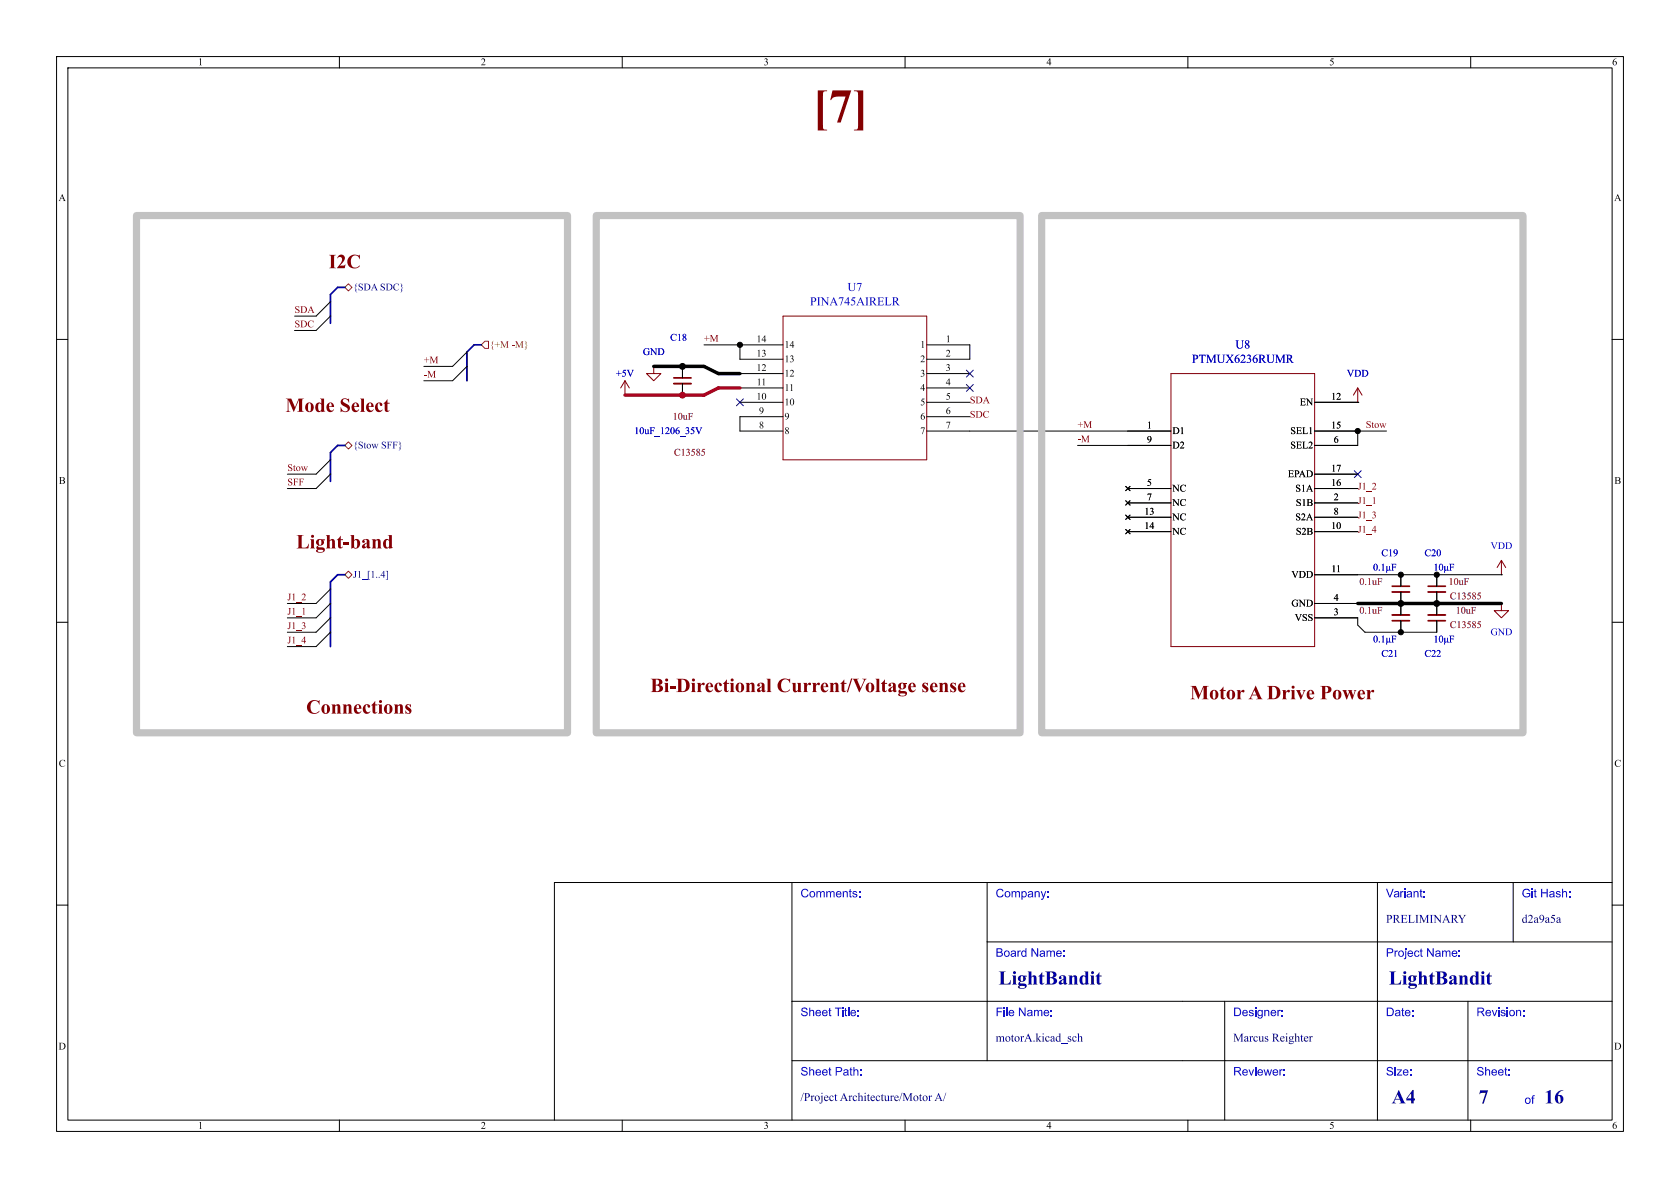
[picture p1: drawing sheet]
<svg xmlns="http://www.w3.org/2000/svg" width="297mm" height="210mm" viewBox="0 0 297 210" stroke-linecap="round" stroke-linejoin="round" font-family="sans-serif">
<defs><g id="words">
<text font-size="8.4" fill="#840000" x="143.7" y="23.7">[7]</text>
<g font-size="3.5" fill="#840000">
<text x="58.1" y="48.3">I2C</text>
<text x="50.5" y="73.7">ModeSelect</text>
<text x="52.4" y="97.9">Light-band</text>
<text x="115" y="123.3">Bi-DirectionalCurrent/Voltagesense</text>
<text x="210.4" y="124.5">Motor A DrivePower</text>
<text x="54.1" y="127.1">Connections</text>
</g>
<g font-size="3.5" fill="#00007f">
<text x="176.5" y="174.9">LightBandit</text>
<text x="245.5" y="174.9">LightBandit</text>
<text x="246" y="195.9">A4</text>
<text x="261.4" y="196">7</text>
<text x="273" y="196">16</text>
</g>
<g font-size="2.1" fill="#0000c2">
<text x="149.8" y="52">U7</text>
<text x="143.2" y="54.5">PINA745AIRELR</text>
<text x="210.7" y="64.7">PTMUX6236RUMR</text>
<text x="218.4" y="62.1">U8</text>
</g>
<g font-size="2.1" fill="#00f">
<text x="141.5" y="159.2">Comments:</text>
<text x="176" y="159.2">Company:</text>
<text x="245" y="159.2">Variant:</text>
<text x="269" y="159.2">Git Hash:</text>
<text x="176" y="169.7">Board Name:</text>
<text x="245" y="169.7">Project Name:</text>
<text x="141.5" y="180.2">Sheet Title:</text>
<text x="176" y="180.2">File Name:</text>
<text x="218" y="180.2">Designer:</text>
<text x="245" y="180.2">Date:</text>
<text x="261" y="180.2">Revision:</text>
<text x="141.5" y="190.7">Sheet Path:</text>
<text x="218" y="190.7">Reviewer:</text>
<text x="245" y="190.7">Size:</text>
<text x="261" y="190.7">Sheet:</text>
<text x="269.5" y="195.7">of</text>
</g>
<g font-size="2.1" fill="#00007f">
<text x="245" y="163.7">PRELIMINARY</text>
<text x="269" y="163.7">d2a9a5a</text>
<text x="176" y="184.7">motorA.kicad_sch</text>
<text x="218" y="184.7">MarcusReighter</text>
<text x="141.5" y="195.2">/ProjectArchitecture/MotorA/</text>
</g>
<g font-size="1.8">
<text x="35" y="12">1</text>
<text x="85" y="12">2</text>
<text x="135" y="12">3</text>
<text x="185" y="12">4</text>
<text x="235" y="12">5</text>
<text x="285" y="12">6</text>
<text x="10.3" y="36">A</text>
<text x="285.3" y="36">A</text>
<text x="133.7" y="60.7">14</text>
<text x="133.7" y="63.2">13</text>
<text x="133.7" y="65.8">12</text>
<text x="138.7" y="61.9">14</text>
<text x="138.7" y="64.5">13</text>
<text x="162.7" y="61.9">1</text>
<text x="162.7" y="64.5">2</text>
<text x="167.2" y="60.7">1</text>
<text x="167.2" y="63.2">2</text>
<text x="167.2" y="65.8">3</text>
<text x="133.7" y="70.9">10</text>
<text x="133.8" y="68.3">11</text>
<text x="138.7" y="67">12</text>
<text x="138.7" y="69.6">11</text>
<text x="162.7" y="67">3</text>
<text x="162.7" y="69.6">4</text>
<text x="167.2" y="68.3">4</text>
<text x="167.2" y="70.9">5</text>
<text x="235.3" y="70.9">12</text>
<text x="134.2" y="73.4">9</text>
<text x="134.2" y="75.9">8</text>
<text x="138.7" y="72.1">10</text>
<text x="138.7" y="74.6">9</text>
<text x="138.7" y="77.2">8</text>
<text x="162.7" y="72.1">5</text>
<text x="162.7" y="74.6">6</text>
<text x="162.7" y="77.2">7</text>
<text x="167.2" y="73.4">6</text>
<text x="167.2" y="75.9">7</text>
<text x="202.8" y="75.9">1</text>
<text x="207.3" y="77.2">D1</text>
<text x="228.1" y="77.2">SEL1</text>
<text x="229.8" y="72.1">EN</text>
<text x="235.3" y="75.9">15</text>
<text x="202.8" y="78.5">9</text>
<text x="207.3" y="79.7">D2</text>
<text x="228.1" y="79.7">SEL2</text>
<text x="235.3" y="83.6">17</text>
<text x="235.8" y="78.5">6</text>
<text x="10.4" y="86">B</text>
<text x="202.8" y="86.1">5</text>
<text x="202.8" y="88.6">7</text>
<text x="207.3" y="87.3">NC</text>
<text x="207.3" y="89.9">NC</text>
<text x="227.7" y="84.8">EPAD</text>
<text x="229" y="87.3">S1A</text>
<text x="229.1" y="89.9">S1B</text>
<text x="235.3" y="86.1">16</text>
<text x="235.8" y="88.6">2</text>
<text x="285.4" y="86">B</text>
<text x="202.3" y="91.2">13</text>
<text x="202.3" y="93.7">14</text>
<text x="207.3" y="92.4">NC</text>
<text x="207.3" y="95">NC</text>
<text x="229" y="92.4">S2A</text>
<text x="229.1" y="95">S2B</text>
<text x="235.3" y="93.7">10</text>
<text x="235.8" y="91.2">8</text>
<text x="235.4" y="101.3">11</text>
<text x="228.3" y="102.6">VDD</text>
<text x="228.3" y="107.7">GND</text>
<text x="235.8" y="106.4">4</text>
<text x="228.9" y="110.2">VSS</text>
<text x="235.8" y="109">3</text>
<text x="10.4" y="136">C</text>
<text x="285.4" y="136">C</text>
<text x="10.3" y="186">D</text>
<text x="285.3" y="186">D</text>
<text x="35" y="200">1</text>
<text x="85" y="200">2</text>
<text x="135" y="200">3</text>
<text x="185" y="200">4</text>
<text x="235" y="200">5</text>
<text x="285" y="200">6</text>
</g>
<g font-size="1.8" fill="#000084">
<text x="62.4" y="51.8">{SDA SDC}</text>
<text x="62.4" y="79.7">{Stow SFF}</text>
<text x="62.4" y="102.6">J1_[1..4]</text>
</g>
<g font-size="1.8" fill="#840000">
<text x="52.1" y="58.1">SDC</text>
<text x="52.1" y="55.5">SDA</text>
<text x="74.9" y="64.4">+M</text>
<text x="124.5" y="60.6">+M</text>
<text x="74.9" y="67">-M</text>
<text x="171.4" y="71.8">SDA</text>
<text x="171.4" y="74.3">SDC</text>
<text x="190.5" y="75.9">+M</text>
<text x="241.5" y="75.9">Stow</text>
<text x="50.8" y="83.5">Stow</text>
<text x="190.5" y="78.4">-M</text>
<text x="50.8" y="86">SFF</text>
<text x="240" y="87">J1_2</text>
<text x="240" y="89.5">J1_1</text>
<text x="240" y="92.1">J1_3</text>
<text x="240" y="94.6">J1_4</text>
<text x="50.8" y="106.3">J1_2</text>
<text x="50.8" y="111.4">J1_3</text>
<text x="50.8" y="114">J1_4</text>
<text x="50.8" y="108.9">J1_1</text>
</g>
<text font-size="1.8" fill="#725600" x="86.6" y="61.9">{+M -M}</text>
<g font-size="1.8" fill="#0000c2">
<text x="113.6" y="63.2">GND</text>
<text x="118.5" y="60.7">C18</text>
<text x="108.9" y="67">+5V</text>
<text x="238.1" y="67">VDD</text>
<text x="112.1" y="77.2">10uF_1206_35V</text>
<text x="244.2" y="98.8">C19</text>
<text x="251.8" y="98.8">C20</text>
<text x="263.5" y="97.5">VDD</text>
<text x="263.5" y="112.7">GND</text>
<text x="244.2" y="116.6">C21</text>
<text x="251.8" y="116.6">C22</text>
</g>
<g font-size="1.8" fill="#840084">
<text x="118.9" y="74.6">10uF</text>
<text x="119.1" y="81">C13585</text>
<text x="240.3" y="103.9">0.1uF</text>
<text x="256.1" y="103.9">10uF</text>
<text x="256.3" y="106.4">C13585</text>
<text x="240.3" y="108.9">0.1uF</text>
<text x="256.3" y="111.5">C13585</text>
<text x="257.4" y="108.9">10uF</text>
</g>
</g></defs>
<g fill="none" stroke="#000" stroke-width=".18">
<path d="M10 10h277v190h-277zM12 12h273v186h-273zM60 10v2M110 10v2M160 10v2M210 10v2M260 10v2M10 60h2M285 60h2M10 110h2M247.6 101.6v2M247.6 104.6v2.1"/>
<path d="M285 110h2M140 156v42M174.5 156v31.5M243.5 156v42M267.5 156v10.5M285 156h-187v42M10 160h2M140 177h145M174.5 166.5h110.5M216.5 177v21M259.5 177v21M285 160h2"/>
<path d="M60 198v2M110 198v2M140 187.5h145M160 198v2M210 198v2M260 198v2"/>
</g>
<path d="M246.1 103.6h3.1" fill="none" stroke="#840000" stroke-width=".3"/>
<path d="M246.1 104.6h3.1" fill="none" stroke="#840000" stroke-width=".33"/>
<g fill="#0000c2">
<path d="M243 99.8v-.1a.6 .6 0 0 1 .6 .5 .6 .6 0 0 1-.3 .6h-.2l-.2-.1-.1-.4h.2a.3 .3 0 0 0-.1 .4 .3 .3 0 0 0 .4 .1l.1-.7-.2-.4a.36 .36 0 0 0-.2 .6h-.2z"/>
<path d="M244.3 99.8l.3-.1v1l.1 .2h-.4l.1-.2v-.7v-.2z"/>
<path d="M245.1 100.1h.1l.1 .7 .3-.1v-.6h.1v.7l.2-.1-.1 .2-.2-.2-.2 .2-.2-.1-.1 .4z"/>
<path d="M245.9 99.7h.9v.2l-.1-.1-.4-.1v.5h.3l.1-.2v.5l-.1-.2h-.3v.5l.1 .1h-.5l.2-.3v-.8z"/>
<circle cx="243.8" cy="100.8" r=".1"/>
</g>
<path d="M207 66h25.4v48.3h-25.4z" fill="none" stroke="#840000" stroke-width=".18"/>
<g fill="none" stroke="#000" stroke-width=".18">
<path d="M199.4 76.2h7.6M199.4 78.7h7.6M232.4 71.1h7.6M232.4 76.2h7.6M232.4 78.7h7.6M199 86l.8 .7M199 88.5l.8 .8M199 91.1l.8 .7M199 93.6l.8 .8M199.4 86.4h7.6M199.4 88.9h7.6M199.4 91.4h7.6"/>
<path d="M199.4 94h7.6M199.8 86l-.8 .7M199.8 88.5l-.8 .8M199.8 91.1l-.8 .7M199.8 93.6l-.8 .8M232.4 83.8h7.6M232.4 86.4h7.6M232.4 88.9h7.6M232.4 91.4h7.6M232.4 94h7.6M232.4 101.6h7.6M232.4 106.7h7.6"/>
<path d="M232.4 109.2h7.6M254 101.6v2M254 104.6v2.1"/>
</g>
<path d="M252.5 103.6h3" fill="none" stroke="#840000" stroke-width=".3"/>
<path d="M252.5 104.6h3" fill="none" stroke="#840000" stroke-width=".33"/>
<g fill="#0000c2">
<path d="M253.6 99.8l.3-.1v1l.2 .2h-.4l.1-.2v-.7v-.2z"/>
<path d="M254.5 99.8l.1-.1a.6 .6 0 0 1 .6 .5 .6 .6 0 0 1-.3 .6h-.3l-.1-.1-.1-.4h.1a.3 .3 0 0 0 0 .4 .3 .3 0 0 0 .3 .1l.2-.7-.2-.4a.36 .36 0 0 0-.3 .6h-.1z"/>
<path d="M255.3 100.1h.2l.1 .7 .2-.1v-.6h.2v.7l.1-.1-.1 .2-.2-.2-.2 .2-.2-.1v.4z"/>
<path d="M256.2 99.7h.9v.2l-.2-.1-.4-.1v.5h.3l.1-.2v.5l-.1-.2h-.3v.5l.2 .1h-.5l.1-.3v-.8z"/>
</g>
<path d="M246.1 109.7h3.1" fill="none" stroke="#840000" stroke-width=".3"/>
<path d="M246.1 108.7h3.1" fill="none" stroke="#840000" stroke-width=".33"/>
<path d="M247.6 106.7v2M247.6 109.7v2.1" fill="none" stroke="#000" stroke-width=".18"/>
<g fill="#0000c2">
<path d="M243 112.5v-.1a.6 .6 0 0 1 .6 .5 .6 .6 0 0 1-.3 .6h-.2l-.2-.1-.1-.4h.2a.3 .3 0 0 0-.1 .4 .3 .3 0 0 0 .4 .1l.1-.7-.2-.4a.36 .36 0 0 0-.2 .6h-.2z"/>
<path d="M244.3 112.5l.3-.1v1l.1 .2h-.4l.1-.2v-.7v-.2z"/>
<path d="M245.1 112.8h.1l.1 .7 .3-.1v-.6h.1v.7l.2-.1-.1 .2-.2-.2-.2 .2-.2-.1-.1 .4z"/>
<path d="M245.9 112.4h.9v.2l-.1-.1-.4-.1v.5h.3l.1-.2v.5l-.1-.2h-.3v.5l.1 .1h-.5l.2-.3v-.8z"/>
<circle cx="243.8" cy="113.5" r=".1"/>
</g>
<path d="M240 68.6l.8 1.3M240 68.6l-.7 1.3M240 68.6v2.5" fill="none" stroke="#840000" stroke-width=".18"/>
<path d="M240 71.1h.1M254 106.7v2M254 109.7v2.1" fill="none" stroke="#000" stroke-width=".18"/>
<path d="M252.5 109.7h3" fill="none" stroke="#840000" stroke-width=".3"/>
<path d="M252.5 108.7h3" fill="none" stroke="#840000" stroke-width=".33"/>
<g fill="#0000c2">
<path d="M253.6 112.5l.3-.1v1l.2 .2h-.4l.1-.2v-.7v-.2z"/>
<path d="M254.5 112.5l.1-.1a.6 .6 0 0 1 .6 .5 .6 .6 0 0 1-.3 .6h-.3l-.1-.1-.1-.4h.1a.3 .3 0 0 0 0 .4 .3 .3 0 0 0 .3 .1l.2-.7-.2-.4a.36 .36 0 0 0-.3 .6h-.1z"/>
<path d="M255.3 112.8h.2l.1 .7 .2-.1v-.6h.2v.7l.1-.1-.1 .2-.2-.2-.2 .2-.2-.1v.4z"/>
<path d="M256.2 112.4h.9v.2l-.2-.1-.4-.1v.5h.3l.1-.2v.5l-.1-.2h-.3v.5l.2 .1h-.5l.1-.3v-.8z"/>
</g>
<path d="M138.4 55.9h25.4v25.4h-25.4zM110.5 67.3l.8 1.3M110.5 67.3l-.8 1.3M110.5 67.3v2.6M115.6 64.8v1.2h-1.3l1.3 1.3 1.2-1.3h-1.2M265.4 99.1l.8 1.2M265.4 99.1l-.7 1.2M265.4 99.1v2.5M265.4 106.7v1.3h-1.2l1.2 1.2 1.3-1.2h-1.3" fill="none" stroke="#840000" stroke-width=".18"/>
<g fill="none" stroke="#000" stroke-width=".18">
<path d="M58.4 53.3l-2.5 2.6h-3.8M58.4 55.9l-2.5 2.5h-3.8M82.5 64.8l-2.5 2.5h-5.1M82.5 62.2l-2.5 2.6h-5.1M120.6 64.8v2M120.6 67.8v2.1M124.5 61h13.9M130.8 61v2.5h7.6M130.8 66h7.6M130.8 68.6h7.6M130.8 71.1h7.6M138.4 73.7h-7.6v2.5h7.6"/>
<path d="M163.8 61h7.6v2.5h-7.6M163.8 66h7.6M163.8 68.6h7.6M163.8 71.1h7.6M163.8 73.7h7.6M163.8 76.2h35.6M190.5 78.7h8.9M240 71.1h.1M245.1 76.2h-5.1v2.5M58.4 83.8l-2.5 2.6h-5.1M58.4 81.3l-2.5 2.5h-5.1M58.4 109.2l-2.5 2.6h-5.1"/>
<path d="M58.4 111.8l-2.5 2.5h-5.1M58.4 104.1l-2.5 2.6h-5.1M58.4 106.7l-2.5 2.5h-5.1M240 101.6h25.4M240 109.2v1.3l1.3 1.3h12.7M265.4 106.7h.1M265.4 101.6h.1"/>
</g>
<path d="M119.1 66.8h3.1" fill="none" stroke="#840000" stroke-width=".3"/>
<path d="M119.1 67.8h3.1" fill="none" stroke="#840000" stroke-width=".33"/>
<path d="M61 50.8l.6-.6 .6 .6-.6 .6zM61 78.7l.6-.6 .6 .6-.6 .7zM85.7 60.3h.7v1.3h-.7l-.6-.6zM61 101.6l.6-.6 .6 .6-.6 .6z" fill="none" stroke="#725600" stroke-width=".18"/>
<path d="M61 50.8h-1.3l-1.3 1.3v5.1M61 78.7h-1.3l-1.3 1.3v5.1M85.1 61h-1.3l-1.3 1.2v5.1M61 101.6h-1.3l-1.3 1.3v11.4" fill="none" stroke="#000084" stroke-width=".3"/>
<path d="M130.8 68.6h-3.8l-2.5 1.3h-14" fill="none" stroke="#d40020" stroke-width=".61"/>
<path d="M115.6 64.8h8.9l2.5 1.2h3.8M240 106.7h25.4" fill="none" stroke="#000" stroke-width=".61"/>
<path d="M130.2 70.5l1.2 1.2M131.4 70.5l-1.2 1.2M170.8 68l1.3 1.2M170.8 65.4l1.3 1.2M172.1 68l-1.3 1.2M172.1 65.4l-1.3 1.2M239.4 83.2l1.2 1.2M240.6 83.2l-1.2 1.2" fill="none" stroke="#000084" stroke-width=".18"/>
<path d="M24.1 38.1h76.2v91.4h-76.2zM105.4 38.1h74.9v91.4h-74.9zM184.1 38.1h85.1v91.4h-85.1z" fill="none" stroke="#c2c2c2" stroke-width="1.3"/>
<g fill="#0000c2">
<path d="M243 112.5v-.1a.6 .6 0 0 1 .6 .5 .6 .6 0 0 1-.3 .6h-.2l-.2-.1-.1-.4h.2a.3 .3 0 0 0-.1 .4 .3 .3 0 0 0 .4 .1l.1-.7-.2-.4a.36 .36 0 0 0-.2 .6h-.2z"/>
<path d="M244.3 112.5l.3-.1v1l.1 .2h-.4l.1-.2v-.7v-.2z"/>
<path d="M245.1 112.8h.1l.1 .7 .3-.1v-.6h.1v.7l.2-.1-.1 .2-.2-.2-.2 .2-.2-.1-.1 .4z"/>
<path d="M245.9 112.4h.9v.2l-.1-.1-.4-.1v.5h.3l.1-.2v.5l-.1-.2h-.3v.5l.1 .1h-.5l.2-.3v-.8z"/>
<circle cx="243.8" cy="113.5" r=".1"/>
</g>
<path d="M247.6 106.7v2M247.6 109.7v2.1" fill="none" stroke="#000" stroke-width=".18"/>
<g fill="#0000c2">
<path d="M253.6 99.8l.3-.1v1l.2 .2h-.4l.1-.2v-.7v-.2z"/>
<path d="M254.5 99.8l.1-.1a.6 .6 0 0 1 .6 .5 .6 .6 0 0 1-.3 .6h-.3l-.1-.1-.1-.4h.1a.3 .3 0 0 0 0 .4 .3 .3 0 0 0 .3 .1l.2-.7-.2-.4a.36 .36 0 0 0-.3 .6h-.1z"/>
<path d="M255.3 100.1h.2l.1 .7 .2-.1v-.6h.2v.7l.1-.1-.1 .2-.2-.2-.2 .2-.2-.1v.4z"/>
<path d="M256.2 99.7h.9v.2l-.2-.1-.4-.1v.5h.3l.1-.2v.5l-.1-.2h-.3v.5l.2 .1h-.5l.1-.3v-.8z"/>
</g>
<g fill="none" stroke="#000" stroke-width=".18">
<path d="M199.4 76.2h7.6M199.4 78.7h7.6M232.4 71.1h7.6M232.4 76.2h7.6M232.4 78.7h7.6M199 86l.8 .7M199 88.5l.8 .8M199 91.1l.8 .7M199 93.6l.8 .8M199.4 86.4h7.6M199.4 88.9h7.6M199.4 91.4h7.6"/>
<path d="M199.4 94h7.6M199.8 86l-.8 .7M199.8 88.5l-.8 .8M199.8 91.1l-.8 .7M199.8 93.6l-.8 .8M232.4 83.8h7.6M232.4 86.4h7.6M232.4 88.9h7.6M232.4 91.4h7.6M232.4 94h7.6M232.4 101.6h7.6M232.4 106.7h7.6"/>
<path d="M232.4 109.2h7.6M254 101.6v2M254 104.6v2.1"/>
</g>
<g fill="#0000c2">
<path d="M243 99.8v-.1a.6 .6 0 0 1 .6 .5 .6 .6 0 0 1-.3 .6h-.2l-.2-.1-.1-.4h.2a.3 .3 0 0 0-.1 .4 .3 .3 0 0 0 .4 .1l.1-.7-.2-.4a.36 .36 0 0 0-.2 .6h-.2z"/>
<path d="M244.3 99.8l.3-.1v1l.1 .2h-.4l.1-.2v-.7v-.2z"/>
<path d="M245.1 100.1h.1l.1 .7 .3-.1v-.6h.1v.7l.2-.1-.1 .2-.2-.2-.2 .2-.2-.1-.1 .4z"/>
<path d="M245.9 99.7h.9v.2l-.1-.1-.4-.1v.5h.3l.1-.2v.5l-.1-.2h-.3v.5l.1 .1h-.5l.2-.3v-.8z"/>
<circle cx="243.8" cy="100.8" r=".1"/>
</g>
<path d="M247.6 101.6v2M247.6 104.6v2.1" fill="none" stroke="#000" stroke-width=".18"/>
<g fill="#0000c2">
<path d="M253.6 112.5l.3-.1v1l.2 .2h-.4l.1-.2v-.7v-.2z"/>
<path d="M254.5 112.5l.1-.1a.6 .6 0 0 1 .6 .5 .6 .6 0 0 1-.3 .6h-.3l-.1-.1-.1-.4h.1a.3 .3 0 0 0 0 .4 .3 .3 0 0 0 .3 .1l.2-.7-.2-.4a.36 .36 0 0 0-.3 .6h-.1z"/>
<path d="M255.3 112.8h.2l.1 .7 .2-.1v-.6h.2v.7l.1-.1-.1 .2-.2-.2-.2 .2-.2-.1v.4z"/>
<path d="M256.2 112.4h.9v.2l-.2-.1-.4-.1v.5h.3l.1-.2v.5l-.1-.2h-.3v.5l.2 .1h-.5l.1-.3v-.8z"/>
</g>
<path d="M120.6 64.8v2M120.6 67.8v2.1M254 106.7v2M254 109.7v2.1" fill="none" stroke="#000" stroke-width=".18"/>
<g fill="#000" stroke="#000" stroke-width=".18">
<circle cx="120.7" cy="64.8" r=".52"/>
<circle cx="130.8" cy="61" r=".46"/>
<circle cx="240" cy="76.2" r=".46"/>
<circle cx="247.6" cy="111.8" r=".46"/>
<circle cx="247.6" cy="101.6" r=".46"/>
<circle cx="247.7" cy="106.7" r=".52"/>
<circle cx="254" cy="101.6" r=".46"/>
<circle cx="254" cy="106.7" r=".52"/>
</g>
<circle cx="120.7" cy="69.9" r=".52" fill="#d40020" stroke="#d40020" stroke-width=".18"/>
<use href="#words"/>
</svg>
